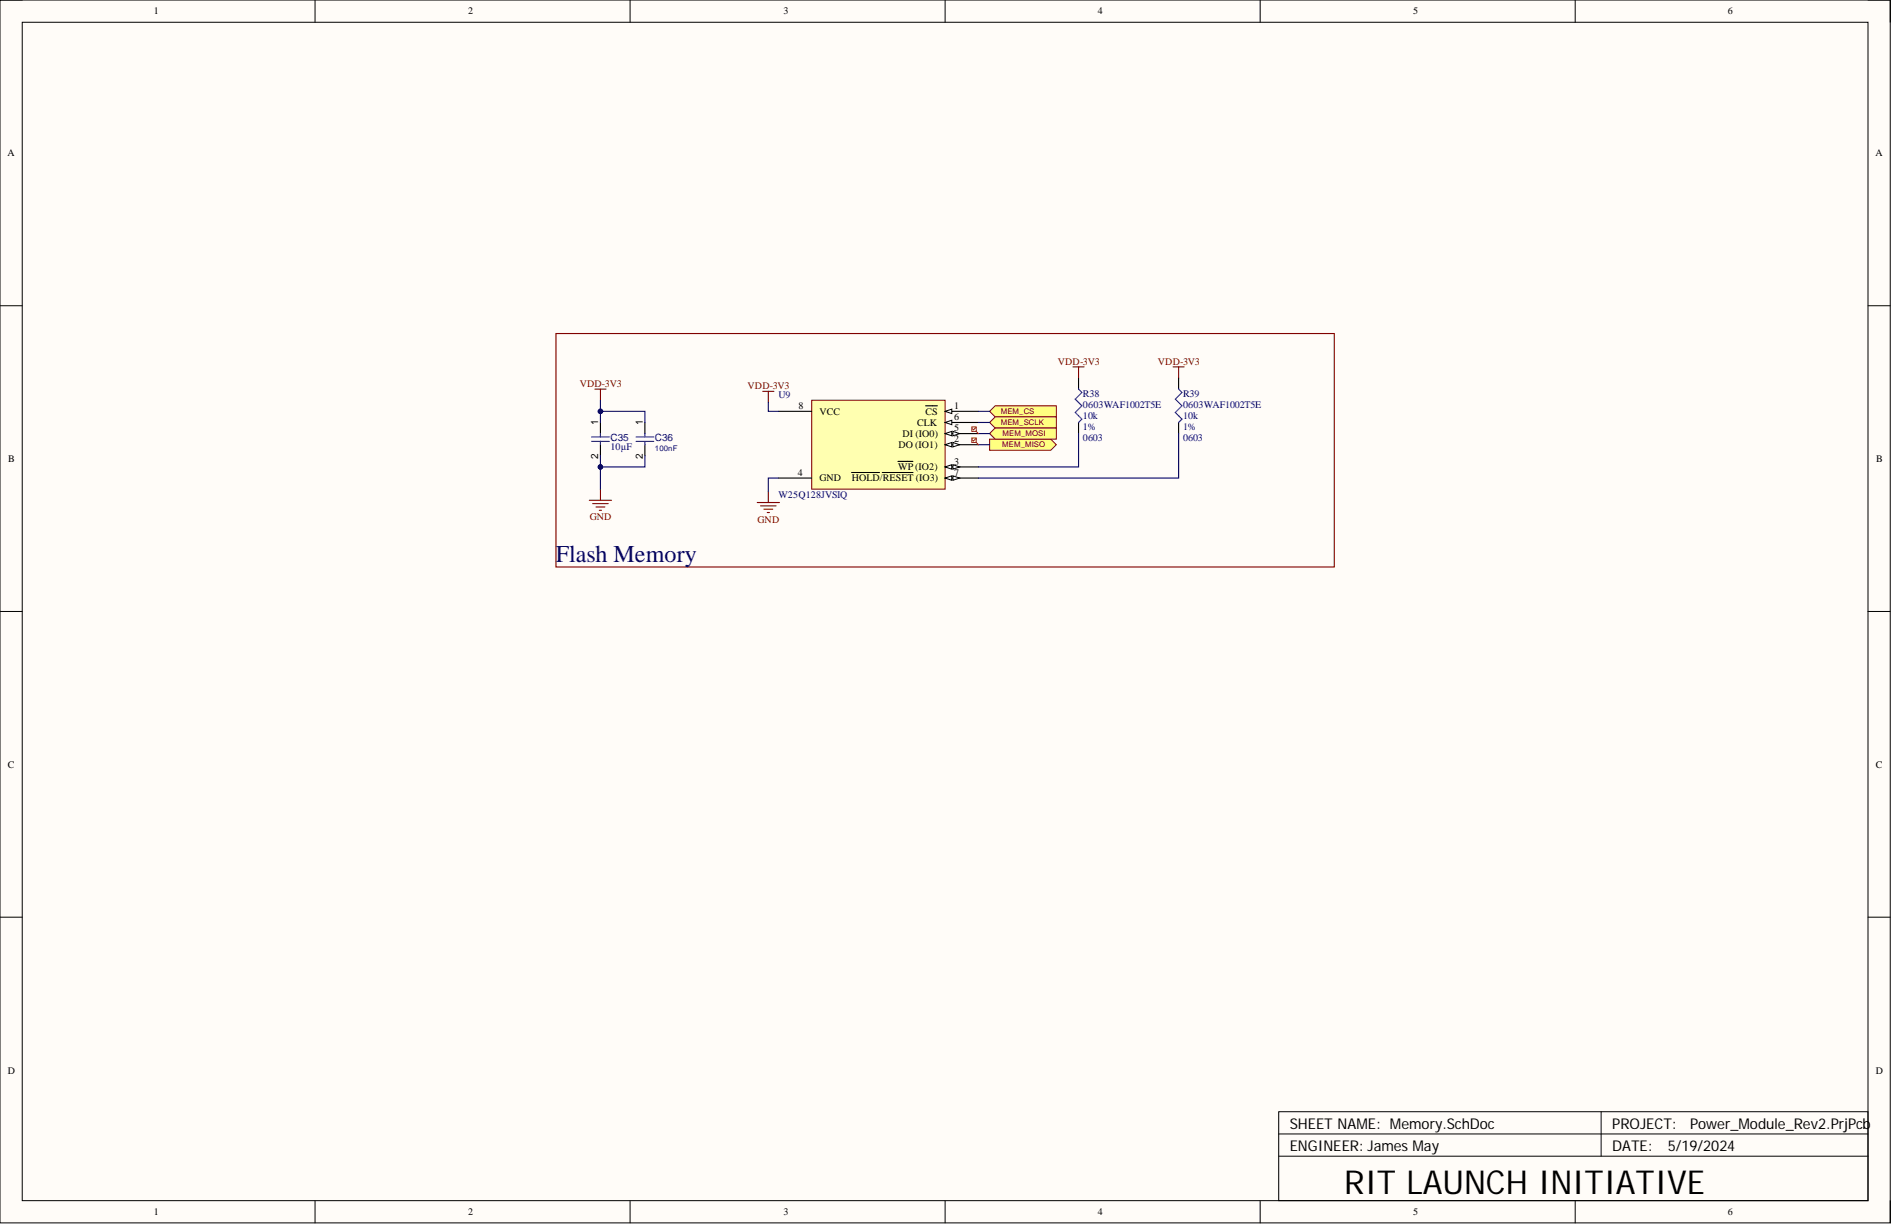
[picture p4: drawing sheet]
<svg xmlns="http://www.w3.org/2000/svg" width="431mm" height="279mm" viewBox="0 0 431 279" stroke-linecap="round" stroke-linejoin="round" font-family="sans-serif">
<defs><g id="words">
<text font-size="7.5" x="306.2" y="271.9">RIT LAUNCH INITIATIVE</text>
<text font-size="5.5" fill="#000080" x="126.6" y="127.9">Flash Memory</text>
<g font-size="3.4">
<text x="293.8" y="257">SHEET NAME: Memory.SchDoc</text>
<text x="367.3" y="257">PROJECT:</text>
<text x="385" y="257">Power_Module_Rev2.PrjPcb</text>
<text x="293.8" y="262.1">ENGINEER: James May</text>
<text x="367.3" y="262.1">DATE:</text>
<text x="379.9" y="262.1">5/19/2024</text>
</g>
<g font-size="2.3">
<text x="35" y="3.3">1</text>
<text x="106.6" y="3.3">2</text>
<text x="178.5" y="3.3">3</text>
<text x="250.1" y="3.3">4</text>
<text x="321.9" y="3.3">5</text>
<text x="393.6" y="3.3">6</text>
<text x="1.7" y="35.6">A</text>
<text x="427.2" y="35.6">A</text>
<text x="181.9" y="93.2">8</text>
<text x="186.7" y="94.4">VCC</text>
<text x="210.8" y="94.4">CS</text>
<text x="217.3" y="93.2">1</text>
<text x="217.3" y="95.7">6</text>
<text x="136.3" y="96.7" transform="rotate(-90 136.3 96.7)">1</text>
<text x="146.4" y="96.7" transform="rotate(-90 146.4 96.7)">1</text>
<text x="205.6" y="99.5">DI (IO0)</text>
<text x="209" y="97">CLK</text>
<text x="217.3" y="100.8">2</text>
<text x="217.3" y="98.2">5</text>
<text x="1.9" y="105.2">B</text>
<text x="136.3" y="104.5" transform="rotate(-90 136.3 104.5)">2</text>
<text x="146.4" y="104.5" transform="rotate(-90 146.4 104.5)">2</text>
<text x="204.6" y="107.1">WP (IO2)</text>
<text x="204.7" y="102">DO (IO1)</text>
<text x="217.3" y="105.8">3</text>
<text x="427.4" y="105.2">B</text>
<text x="181.8" y="108.4">4</text>
<text x="186.7" y="109.6">GND</text>
<text x="194" y="109.6">HOLD/RESET (IO3)</text>
<text x="217.3" y="108.4">7</text>
<text x="1.8" y="174.8">C</text>
<text x="427.3" y="174.8">C</text>
<text x="1.8" y="244.5">D</text>
<text x="427.3" y="244.5">D</text>
<text x="35" y="276.7">1</text>
<text x="106.6" y="276.7">2</text>
<text x="178.5" y="276.7">3</text>
<text x="250.1" y="276.7">4</text>
<text x="321.9" y="276.7">5</text>
<text x="393.6" y="276.7">6</text>
</g>
<g font-size="2.3" fill="#800000">
<text x="241" y="83">VDD-3V3</text>
<text x="263.8" y="83">VDD-3V3</text>
<text x="132" y="88.1">VDD-3V3</text>
<text x="170.3" y="88.6">VDD-3V3</text>
<text x="134.3" y="118.5">GND</text>
<text x="172.6" y="119">GND</text>
</g>
<g font-size="2.3" fill="#000080">
<text x="177.3" y="90.6">U9</text>
<text x="246.7" y="95.4">10k</text>
<text x="246.7" y="90.4">R38</text>
<text x="246.7" y="92.9">0603WAF1002T5E</text>
<text x="269.5" y="95.4">10k</text>
<text x="269.5" y="90.4">R39</text>
<text x="269.5" y="92.9">0603WAF1002T5E</text>
<text x="139.1" y="100.5">C35</text>
<text x="149.2" y="100.5">C36</text>
<text x="246.7" y="98">1%</text>
<text x="246.7" y="100.5">0603</text>
<text x="269.5" y="98">1%</text>
<text x="269.5" y="100.5">0603</text>
<text x="139.1" y="102.5">10µF</text>
<text x="177.3" y="113.4">W25Q128JVSIQ</text>
</g>
<g font-size="1.8" fill="#800000">
<text x="228" y="94.3">MEM_CS</text>
<text x="228" y="96.8">MEM_SCLK</text>
<text x="228.3" y="101.9">MEM_MISO</text>
<text x="228.4" y="99.3">MEM_MOSI</text>
</g>
<text font-size="1.8" fill="#000080" x="149.2" y="102.6">100nF</text>
</g></defs>
<path d="M0 0h430.6v278.5h-430.6z" fill-rule="evenodd" fill="#fffcf8"/>
<path d="M0 0h430.6v278.5h-430.6z" fill="none" stroke="#000" stroke-width=".23"/>
<path d="M5.1 5.1h420.4v268.3h-420.4z" fill-rule="evenodd" fill="#fffcf8"/>
<g fill="none" stroke="#000" stroke-width=".23">
<path d="M0 0h5.1M5.1 5.1h420.4v268.3h-420.4zM71.8 0v5.1M143.5 0v5.1M215.3 0v5.1M287.1 0v5.1M358.8 0v5.1M425.5 0h5.1v5.1M0 69.6h5.1M425.5 69.6h5.1M0 139.2h5.1M425.5 139.2h5.1"/>
<path d="M0 208.9h5.1M425.5 208.9h5.1M291.3 253.2h134.2v20.2h-134.2zM291.3 258.2h134.2M364.7 253.2v10.1M71.8 273.4v5.1M143.5 273.4v5.1M215.3 273.4v5.1M287.1 273.4v5.1M291.3 263.3h134.2M358.8 273.4v5.1M430.6 273.4v5.1"/>
</g>
<path d="M184.9 91.1h30.4v20.3h-30.4z" fill-rule="evenodd" fill="#ffffb0"/>
<path d="M184.9 91.1h30.4v20.3h-30.4z" fill="none" stroke="#800000" stroke-width=".23"/>
<path d="M215.3 93.7h7.6" fill="none" stroke="#000" stroke-width=".25"/>
<path d="M215.3 93.7l1.5-.5v1z" fill="#f8fcff"/>
<path d="M215.3 93.7l1.5-.5v1z" fill="none" stroke="#000" stroke-width=".23"/>
<path d="M210.9 92.4h2.6M215.3 101.3h7.6" fill="none" stroke="#000" stroke-width=".25"/>
<path d="M215.3 101.3l1.5-.5v1z" fill="#f8fcff"/>
<path d="M215.3 101.3l1.5-.5v1z" fill="none" stroke="#000" stroke-width=".23"/>
<path d="M217.1 100.8l1.5 .5-1.5 .5z" fill="#f8fcff"/>
<path d="M217.1 100.8l1.5 .5-1.5 .5z" fill="none" stroke="#000" stroke-width=".23"/>
<path d="M215.3 106.3h7.6" fill="none" stroke="#000" stroke-width=".25"/>
<path d="M215.3 106.3l1.5-.5v1z" fill="#f8fcff"/>
<path d="M215.3 106.3l1.5-.5v1z" fill="none" stroke="#000" stroke-width=".23"/>
<path d="M217.1 105.8l1.5 .5-1.5 .5z" fill="#f8fcff"/>
<path d="M217.1 105.8l1.5 .5-1.5 .5z" fill="none" stroke="#000" stroke-width=".23"/>
<path d="M215.3 98.7h7.6M177.3 108.9h7.6M204.5 105.1h3.5" fill="none" stroke="#000" stroke-width=".25"/>
<path d="M215.3 98.7l1.5-.5v1z" fill="#f8fcff"/>
<path d="M215.3 98.7l1.5-.5v1z" fill="none" stroke="#000" stroke-width=".23"/>
<path d="M217.1 98.2l1.5 .5-1.5 .5z" fill="#f8fcff"/>
<path d="M217.1 98.2l1.5 .5-1.5 .5z" fill="none" stroke="#000" stroke-width=".23"/>
<path d="M215.3 96.2h7.6" fill="none" stroke="#000" stroke-width=".25"/>
<path d="M215.3 96.2l1.5-.5v1z" fill="#f8fcff"/>
<path d="M215.3 96.2l1.5-.5v1z" fill="none" stroke="#000" stroke-width=".23"/>
<path d="M215.3 108.9h7.6" fill="none" stroke="#000" stroke-width=".25"/>
<path d="M215.3 108.9l1.5-.5v1z" fill="#f8fcff"/>
<path d="M215.3 108.9l1.5-.5v1z" fill="none" stroke="#000" stroke-width=".23"/>
<path d="M217.1 108.4l1.5 .5-1.5 .5z" fill="#f8fcff"/>
<path d="M217.1 108.4l1.5 .5-1.5 .5z" fill="none" stroke="#000" stroke-width=".23"/>
<path d="M136.8 96.2v2.5M146.9 96.2v2.5M177.3 93.7h7.6M136.8 101.3v2.5M146.9 101.3v2.5M194 107.6h6.3M201 107.6h7" fill="none" stroke="#000" stroke-width=".25"/>
<path d="M135.5 88.6h2.5M136.8 88.6v2.5M173.8 89.1h2.5M175 89.1v2.5M134.2 113.9h5.1M135 114.7h3.5M135.8 115.4h2M136.5 116.2h.5M136.8 111.4v2.5" fill="none" stroke="#800000" stroke-width=".25"/>
<path d="M134.7 99.5h4.1M136.8 98.7v.8M144.9 99.5h4M146.9 98.7v.8M134.7 100.5h4.1M136.8 100.5v.8M144.9 100.5h4M146.9 100.5v.8" fill="none" stroke="#00f" stroke-width=".25"/>
<path d="M225.4 93.7l1.3-1.3h13.9v2.5h-13.9z" fill-rule="evenodd" fill="#ffff80"/>
<path d="M225.4 93.7l1.3-1.3h13.9v2.5h-13.9z" fill="none" stroke="#800000" stroke-width=".23"/>
<path d="M225.4 96.2l1.3-1.3h13.9v2.6h-13.9z" fill-rule="evenodd" fill="#ffff80"/>
<path d="M225.4 96.2l1.3-1.3h13.9v2.6h-13.9z" fill="none" stroke="#800000" stroke-width=".23"/>
<path d="M225.4 100h14l1.2 1.3-1.2 1.2h-14z" fill-rule="evenodd" fill="#ffff80"/>
<path d="M225.4 100h14l1.2 1.3-1.2 1.2h-14z" fill="none" stroke="#800000" stroke-width=".23"/>
<path d="M225.4 98.7l1.3-1.2h13.9v2.5h-13.9z" fill-rule="evenodd" fill="#ffff80"/>
<path d="M225.4 98.7l1.3-1.2h13.9v2.5h-13.9z" fill="none" stroke="#800000" stroke-width=".23"/>
<path d="M126.6 76h177.3v53.1h-177.3zM244.4 83.5h2.6M245.7 83.5v2.6M267.2 83.5h2.6M268.5 83.5v2.6M172.5 114.4h5.1M173.2 115.2h3.6M174 115.9h2M174.8 116.7h.5M175 111.9v2.5" fill="none" stroke="#800000" stroke-width=".25"/>
<path d="M245.7 86.1v2.5M245.7 96.2v2.5M268.5 86.1v2.5M268.5 96.2v2.5" fill="none" stroke="#000" stroke-width=".25"/>
<path d="M245.7 88.6l.7 .8-1.5 1.5 1.5 1.5-1.5 1.5 1.5 1.5-.7 .8M268.5 88.6l.7 .8-1.5 1.5 1.5 1.5-1.5 1.5 1.5 1.5-.7 .8" fill="none" stroke="#00f" stroke-width=".25"/>
<path d="M175 91.6v2.1h2.3M136.8 103.8v2.5M177.3 108.9h-2.3v3" fill="none" stroke="#000080" stroke-width=".25"/>
<circle cx="136.8" cy="106.3" r=".51" fill="#000080"/>
<circle cx="136.8" cy="106.3" r=".51" fill="none" stroke="#000080" stroke-width=".23"/>
<path d="M146.9 103.8v2.5h-10.1v5.1" fill="none" stroke="#000080" stroke-width=".25"/>
<circle cx="136.8" cy="106.3" r=".51" fill="#000080"/>
<circle cx="136.8" cy="106.3" r=".51" fill="none" stroke="#000080" stroke-width=".23"/>
<path d="M136.8 91.1v2.6h10.1v2.5" fill="none" stroke="#000080" stroke-width=".25"/>
<circle cx="136.8" cy="93.7" r=".51" fill="#000080"/>
<circle cx="136.8" cy="93.7" r=".51" fill="none" stroke="#000080" stroke-width=".23"/>
<path d="M136.8 93.7v2.5" fill="none" stroke="#000080" stroke-width=".25"/>
<circle cx="136.8" cy="93.7" r=".51" fill="#000080"/>
<circle cx="136.8" cy="93.7" r=".51" fill="none" stroke="#000080" stroke-width=".23"/>
<path d="M222.9 93.7h2.5M222.9 98.7h2.5M222.9 96.2h2.5M245.7 98.7v7.6h-22.8M268.5 98.7v10.2h-45.6M222.9 101.3h2.5" fill="none" stroke="#000080" stroke-width=".25"/>
<path d="M221.4 97.2h1v1h-1zM221.4 99.7h1v1.1h-1zM222.3 97.4l-.5 .5-.3-.3M222.3 99.9l-.5 .5-.3-.2M222.4 98.2l.5 .5M222.4 100.8l.5 .5" fill="none" stroke="#f00" stroke-width=".23"/>
<use href="#words"/>
</svg>
